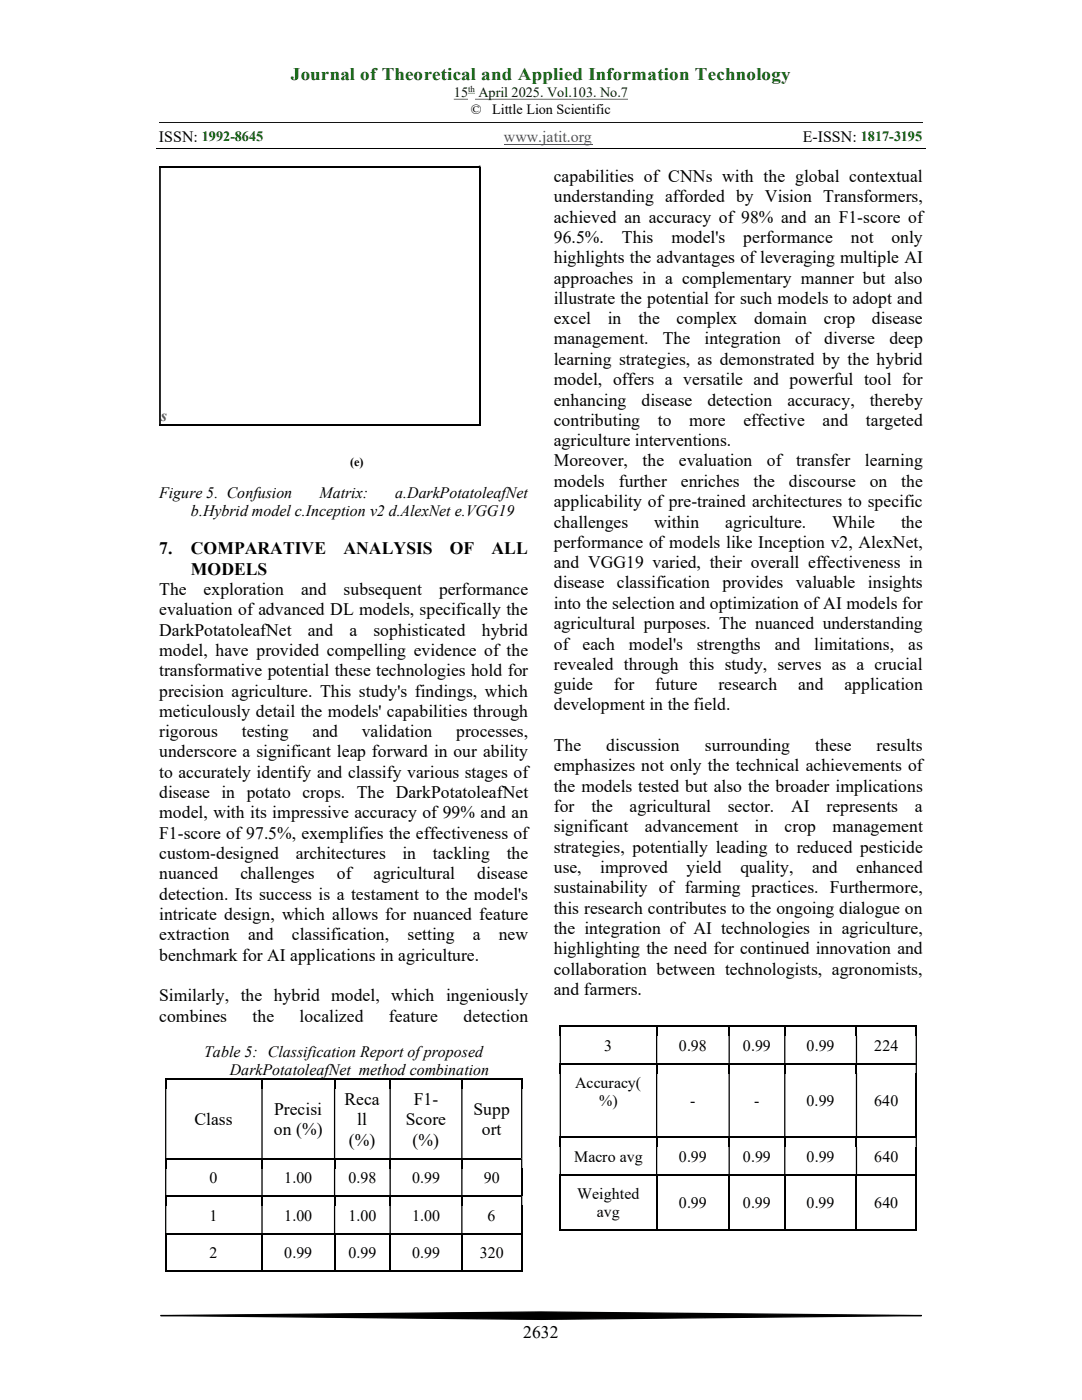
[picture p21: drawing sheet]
<svg xmlns="http://www.w3.org/2000/svg" width="216mm" height="279mm" viewBox="0 0 216 279" stroke-linecap="round" stroke-linejoin="round" font-family="sans-serif">
<defs><g id="words">
<text font-size="3.5" fill="#060" x="58" y="16">Journal of Theoretical and Applied Information Technology</text>
<g font-size="3.5">
<text x="110.5" y="36.3">capabilities of CNNs with the global contextual</text>
<text x="110.5" y="40.4">understanding afforded by Vision Transformers,</text>
<text x="110.5" y="44.4">achieved an accuracy of 98% and an F1-score of</text>
<text x="110.5" y="48.5">96.5%.</text>
<text x="110.5" y="52.5">highlights the advantages of leveraging multiple AI</text>
<text x="124.1" y="48.5">This</text>
<text x="134" y="48.5">model's</text>
<text x="148.3" y="48.5">performance</text>
<text x="169.8" y="48.5">not</text>
<text x="177.9" y="48.5">only</text>
<text x="110.5" y="56.6">approaches in a complementary manner but also</text>
<text x="110.5" y="60.7">illustrate the potential for such models to adopt and</text>
<text x="110.5" y="64.7">excel</text>
<text x="121.3" y="64.7">in</text>
<text x="127.4" y="64.7">the</text>
<text x="135" y="64.7">complex</text>
<text x="150.5" y="64.7">domain</text>
<text x="164.4" y="64.7">crop</text>
<text x="174" y="64.7">disease</text>
<text x="110.5" y="68.7">management.</text>
<text x="132.3" y="68.7">The</text>
<text x="140.6" y="68.7">integration</text>
<text x="158.7" y="68.7">of</text>
<text x="164.5" y="68.7">diverse</text>
<text x="177.5" y="68.7">deep</text>
<text x="110.5" y="72.8">learning strategies, as demonstrated by the hybrid</text>
<text x="110.5" y="76.9">model, offers a versatile and powerful tool for</text>
<text x="110.5" y="80.9">enhancing</text>
<text x="128" y="80.9">disease</text>
<text x="141.2" y="80.9">detection</text>
<text x="157.1" y="80.9">accuracy,</text>
<text x="173.6" y="80.9">thereby</text>
<text x="110.5" y="85">contributing</text>
<text x="110.5" y="89.1">agriculture interventions.</text>
<text x="131.3" y="85">to</text>
<text x="137.5" y="85">more</text>
<text x="148.3" y="85">effective</text>
<text x="164.2" y="85">and</text>
<text x="172.8" y="85">targeted</text>
<text x="110.5" y="93.1">Moreover,</text>
<text x="128.2" y="93.1">the</text>
<text x="135.4" y="93.1">evaluation</text>
<text x="153" y="93.1">of</text>
<text x="158.9" y="93.1">transfer</text>
<text x="172.6" y="93.1">learning</text>
<text x="110.5" y="97.2">models</text>
<text x="110.5" y="101.2">applicability of pre-trained architectures to specific</text>
<text x="123.5" y="97.2">further</text>
<text x="135.9" y="97.2">enriches</text>
<text x="150.4" y="97.2">the</text>
<text x="157.4" y="97.2">discourse</text>
<text x="173.5" y="97.2">on</text>
<text x="179.8" y="97.2">the</text>
<text x="110.5" y="105.3">challenges</text>
<text x="130.5" y="105.3">within</text>
<text x="144.7" y="105.3">agriculture.</text>
<text x="166" y="105.3">While</text>
<text x="179.8" y="105.3">the</text>
<text x="31.7" y="110.6">7.</text>
<text x="38.1" y="110.6">COMPARATIVE</text>
<text x="68.5" y="110.6">ANALYSIS</text>
<text x="89.8" y="110.6">OF</text>
<text x="98.1" y="110.6">ALL</text>
<text x="110.5" y="109.3">performance of models like Inception v2, AlexNet,</text>
<text x="110.5" y="113.4">and VGG19 varied, their overall effectiveness in</text>
<text x="31.7" y="118.7">The</text>
<text x="38.1" y="114.7">MODELS</text>
<text x="40.6" y="118.7">exploration</text>
<text x="60.1" y="118.7">and</text>
<text x="68.5" y="118.7">subsequent</text>
<text x="87.6" y="118.7">performance</text>
<text x="110.5" y="117.4">disease</text>
<text x="123.1" y="117.4">classification</text>
<text x="144.2" y="117.4">provides</text>
<text x="158.8" y="117.4">valuable</text>
<text x="173.2" y="117.4">insights</text>
<text x="31.7" y="122.8">evaluation of advanced DL models, specifically the</text>
<text x="110.5" y="121.5">into the selection and optimization of AI models for</text>
<text x="110.5" y="125.6">agricultural purposes. The nuanced understanding</text>
<text x="31.7" y="126.8">DarkPotatoleafNet</text>
<text x="31.7" y="130.9">model, have provided compelling evidence of the</text>
<text x="61.4" y="126.8">and</text>
<text x="69.7" y="126.8">a</text>
<text x="74.5" y="126.8">sophisticated</text>
<text x="96.1" y="126.8">hybrid</text>
<text x="110.5" y="129.6">of each</text>
<text x="125.5" y="129.6">model's</text>
<text x="139.1" y="129.6">strengths</text>
<text x="154.6" y="129.6">and</text>
<text x="162.5" y="129.6">limitations,</text>
<text x="181.2" y="129.6">as</text>
<text x="31.7" y="135">transformative potential these technologies hold for</text>
<text x="110.5" y="133.7">revealed through this study, serves as a crucial</text>
<text x="110.5" y="137.7">guide</text>
<text x="122.5" y="137.7">for</text>
<text x="130.8" y="137.7">future</text>
<text x="143.3" y="137.7">research</text>
<text x="159.2" y="137.7">and</text>
<text x="168.5" y="137.7">application</text>
<text x="31.7" y="139">precision agriculture. This study's findings, which</text>
<text x="31.7" y="143">meticulously detail the models' capabilities through</text>
<text x="110.5" y="141.8">development in the field.</text>
<text x="31.7" y="147.1">rigorous</text>
<text x="48.3" y="147.1">testing</text>
<text x="62.4" y="147.1">and</text>
<text x="72.2" y="147.1">validation</text>
<text x="91" y="147.1">processes,</text>
<text x="110.5" y="149.9">The</text>
<text x="121" y="149.9">discussion</text>
<text x="140.6" y="149.9">surrounding</text>
<text x="162.7" y="149.9">these</text>
<text x="174.9" y="149.9">results</text>
<text x="31.7" y="151.2">underscore a significant leap forward in our ability</text>
<text x="31.7" y="155.2">to accurately identify and classify various stages of</text>
<text x="110.5" y="154">emphasizes not only the technical achievements of</text>
<text x="31.7" y="159.3">disease in potato crops. The DarkPotatoleafNet</text>
<text x="110.5" y="158">the models tested but also the broader implications</text>
<text x="31.7" y="163.3">model, with its impressive accuracy of 99% and an</text>
<text x="31.7" y="167.4">F1-score of 97.5%, exemplifies the effectiveness of</text>
<text x="110.5" y="162.1">for</text>
<text x="110.5" y="166.1">significant</text>
<text x="118" y="162.1">the</text>
<text x="125.6" y="162.1">agricultural</text>
<text x="128.7" y="166.1">advancement</text>
<text x="145.2" y="162.1">sector.</text>
<text x="150.5" y="166.1">in</text>
<text x="156.6" y="166.1">crop</text>
<text x="157.8" y="162.1">AI</text>
<text x="164.9" y="162.1">represents</text>
<text x="166.1" y="166.1">management</text>
<text x="182.5" y="162.1">a</text>
<text x="31.7" y="171.4">custom-designed</text>
<text x="59" y="171.4">architectures</text>
<text x="80.3" y="171.4">in</text>
<text x="86.4" y="171.4">tackling</text>
<text x="101.1" y="171.4">the</text>
<text x="110.5" y="170.2">strategies, potentially leading to reduced pesticide</text>
<text x="31.7" y="175.5">nuanced</text>
<text x="31.7" y="179.6">detection. Its success is a testament to the model's</text>
<text x="48" y="175.5">challenges</text>
<text x="67.2" y="175.5">of</text>
<text x="74.5" y="175.5">agricultural</text>
<text x="95.2" y="175.5">disease</text>
<text x="110.5" y="174.2">use,</text>
<text x="110.5" y="178.3">sustainability of farming practices. Furthermore,</text>
<text x="119.7" y="174.2">improved</text>
<text x="137" y="174.2">yield</text>
<text x="147.7" y="174.2">quality,</text>
<text x="162" y="174.2">and</text>
<text x="170.8" y="174.2">enhanced</text>
<text x="31.7" y="183.6">intricate design, which allows for nuanced feature</text>
<text x="110.5" y="182.4">this research contributes to the ongoing dialogue on</text>
<text x="31.7" y="187.7">extraction</text>
<text x="31.7" y="191.7">benchmark for AI applications in agriculture.</text>
<text x="49.5" y="187.7">and</text>
<text x="58.2" y="187.7">classification,</text>
<text x="81.3" y="187.7">setting</text>
<text x="94.4" y="187.7">a</text>
<text x="99.5" y="187.7">new</text>
<text x="110.5" y="186.4">the integration of AI technologies in agriculture,</text>
<text x="110.5" y="190.5">highlighting the need for continued innovation and</text>
<text x="110.5" y="194.5">collaboration between technologists, agronomists,</text>
<text x="31.7" y="199.9">Similarly, the hybrid model, which ingeniously</text>
<text x="31.7" y="203.9">combines</text>
<text x="50.4" y="203.9">the</text>
<text x="59.8" y="203.9">localized</text>
<text x="77.6" y="203.9">feature</text>
<text x="92.5" y="203.9">detection</text>
<text x="110.5" y="198.6">and farmers.</text>
<text x="68.7" y="220.6">Reca</text>
<text x="82.5" y="220.6">F1-</text>
<text x="38.8" y="224.6">Class</text>
<text x="54.7" y="226.6">on (%)</text>
<text x="54.7" y="222.6">Precisi</text>
<text x="71.3" y="224.6">ll</text>
<text x="81" y="224.6">Score</text>
<text x="94.5" y="222.6">Supp</text>
<text x="96.1" y="226.6">ort</text>
<text x="69.6" y="228.6">(%)</text>
<text x="82.3" y="228.6">(%)</text>
<text x="104.4" y="267">2632</text>
</g>
<g font-size="3.2">
<text x="31.7" y="28.4">ISSN: 1992-8645</text>
<text x="160.2" y="28.4">E-ISSN: 1817-3195</text>
<text x="31.7" y="99.3">Figure 5. Confusion</text>
<text x="63.7" y="99.3">Matrix:</text>
<text x="78.9" y="99.3">a.DarkPotatoleafNet</text>
<text x="38.1" y="103">b.Hybrid model c.Inception v2 d.AlexNet e.VGG19</text>
<text x="120.6" y="209.7">3</text>
<text x="135.5" y="209.7">0.98</text>
<text x="148.3" y="209.7">0.99</text>
<text x="161" y="209.7">0.99</text>
<text x="174.5" y="209.7">224</text>
<text x="40.7" y="210.9">Table 5: Classification Report of proposed</text>
<text x="45.8" y="214.5">DarkPotatoleafNet method combination</text>
<text x="114.8" y="217.1">Accuracy(</text>
<text x="119.5" y="220.8">%)</text>
<text x="137.7" y="220.8">-</text>
<text x="150.5" y="220.8">-</text>
<text x="161" y="220.8">0.99</text>
<text x="174.5" y="220.8">640</text>
<text x="114.6" y="231.9">Macro avg</text>
<text x="135.5" y="231.9">0.99</text>
<text x="148.3" y="231.9">0.99</text>
<text x="161" y="231.9">0.99</text>
<text x="174.5" y="231.9">640</text>
<text x="41.8" y="236.2">0</text>
<text x="56.7" y="236.2">1.00</text>
<text x="69.5" y="236.2">0.98</text>
<text x="82.2" y="236.2">0.99</text>
<text x="96.5" y="236.2">90</text>
<text x="115.2" y="239.3">Weighted</text>
<text x="41.8" y="243.6">1</text>
<text x="56.7" y="243.6">1.00</text>
<text x="69.5" y="243.6">1.00</text>
<text x="82.2" y="243.6">1.00</text>
<text x="97.3" y="243.6">6</text>
<text x="119.1" y="243">avg</text>
<text x="135.5" y="241.1">0.99</text>
<text x="148.2" y="241.1">0.99</text>
<text x="160.9" y="241.1">0.99</text>
<text x="174.4" y="241.1">640</text>
<text x="41.8" y="251.1">2</text>
<text x="56.7" y="251.1">0.99</text>
<text x="69.5" y="251.1">0.99</text>
<text x="82.2" y="251.1">0.99</text>
<text x="95.7" y="251.1">320</text>
</g>
<text font-size="3.2" fill="#00f" x="100.5" y="28.4">www.jatit.org</text>
<text font-size="3.2" fill="#58595b" x="32.1" y="83.9">s</text>
<g font-size="2.8" fill="#030">
<text x="90.6" y="19.4">15</text>
<text x="95.5" y="19.4">April 2025. Vol.103. No.7</text>
</g>
<g font-size="2.8">
<text x="93.9" y="22.7">©</text>
<text x="98.2" y="22.7">Little Lion Scientific</text>
</g>
<text font-size="2.5" x="69.9" y="93">(e)</text>
<text font-size="1.8" fill="#030" x="93.4" y="18.3">th</text>
</g></defs>
<path d="M90.6 19.7h2.8v.2h-2.8zM93.4 18.5l1.4 .1zM94.8 19.7h30.5v.2h-30.5z" fill-rule="evenodd" fill="#030"/>
<path d="M31.7 24.4h152.4" fill="none" stroke="#030" stroke-width=".2"/>
<path d="M100.5 28.8h17.7" fill="none" stroke="#00f" stroke-width=".2"/>
<path d="M31.2 29.5h153.5" fill="none" stroke="#000" stroke-width=".2"/>
<g fill="#000">
<path d="M95.5 33.1h.4v.3h-.4zM31.7 33.4h.4v51.2h-.4z" fill-rule="evenodd"/>
<path d="M32.9 217.3h.3v13.9h-.3zM52.2 217.3h.2v13.9h-.2zM66.6 217.3h.3v13.9h-.3zM77.7 217.3h.3v13.9h-.3zM92 217.3h.3v13.9h-.3zM104 217.3h.2v13.9h-.2z" fill-rule="evenodd"/>
<path d="M111.7 206.7h.2v5.4h-.2zM130.9 206.7h.2v5.4h-.2zM145.4 206.7h.2v5.4h-.2zM156.5 206.7h.2v5.4h-.2zM170.8 206.7h.2v5.4h-.2zM182.7 206.7h.3v5.4h-.3z" fill-rule="evenodd"/>
<path d="M182.7 212.1h.3v2.1h-.3zM111.7 214.2h.2v12.7h-.2zM130.9 214.2h.2v12.7h-.2zM145.4 214.2h.2v12.7h-.2zM156.5 214.2h.2v12.7h-.2zM170.8 214.2h.2v12.7h-.2z" fill-rule="evenodd"/>
<path d="M104 231.2h.2v2h-.2zM32.9 233.2h.3v5.4h-.3zM52.2 233.2h.2v5.4h-.2zM66.6 233.2h.3v5.4h-.3zM77.7 233.2h.3v5.4h-.3zM92 233.2h.3v5.4h-.3z" fill-rule="evenodd"/>
<path d="M104 238.6h.2v2.1h-.2zM32.9 240.7h.3v5.4h-.3zM52.2 240.7h.2v5.4h-.2zM66.6 240.7h.3v5.4h-.3zM77.7 240.7h.3v5.4h-.3zM92 240.7h.3v5.4h-.3z" fill-rule="evenodd"/>
<path d="M182.7 226.9h.3v2h-.3zM111.7 228.9h.2v5.4h-.2zM130.9 228.9h.2v5.4h-.2zM145.4 228.9h.2v5.4h-.2zM156.5 228.9h.2v5.4h-.2zM170.8 228.9h.2v5.4h-.2z" fill-rule="evenodd"/>
<path d="M32 262.6l76-.8 75.9 .8-75.9 .7z" fill-rule="evenodd"/>
</g>
<g fill="none" stroke="#000" stroke-width=".25">
<path d="M33.1 215.2v2.1M33.2 215.3h19M52.3 215.2v2.1M52.4 215.3h14.2M66.8 215.2v2.1M66.9 215.3h10.8M77.9 215.2v2.1M78 215.3h14M92.2 215.2v2.1M92.3 215.3h11.7M104.1 215.2v2.1M111.8 204.7v2"/>
<path d="M111.8 212.1v2.1M111.9 204.8h19M111.9 212.3h19M131 204.7v2M131 212.1v2.1M131.1 204.8h14.3M131.1 212.3h14.3M145.5 204.7v2M145.5 212.1v2.1M145.6 204.8h10.9M145.6 212.3h10.9M156.6 204.7v2"/>
<path d="M156.6 212.1v2.1M156.7 204.8h14.1M156.7 212.3h14.1M170.9 204.7v2M170.9 212.1v2.1M171 204.8h11.7M171 212.3h11.7M182.8 204.7v2M182.8 214.2v12.7M33.1 231.2v2M33.1 238.6v2.1M33.2 231.3h19"/>
<path d="M33.2 238.8h19M52.3 231.2v2M52.3 238.6v2.1M52.4 231.3h14.2M52.4 238.8h14.2M66.8 231.2v2M66.8 238.6v2.1M66.9 231.3h10.8M66.9 238.8h10.8M77.9 231.2v2M77.9 238.6v2.1M78 231.3h14"/>
<path d="M78 238.8h14M92.2 231.2v2M92.2 238.6v2.1M92.3 231.3h11.7M92.3 238.8h11.7M104.1 233.2v5.4M111.8 226.9v2M111.8 234.3v11.4M111.9 227h19M111.9 234.4h19M131 226.9v2M131 234.3v11.4"/>
<path d="M131.1 227h14.3M131.1 234.4h14.3M145.5 226.9v2M145.5 234.3v11.4M145.6 227h10.9M145.6 234.4h10.9M156.6 226.9v2M156.6 234.3v11.4M156.7 227h14.1M156.7 234.4h14.1M170.9 226.9v2M170.9 234.3v11.4"/>
<path d="M171 227h11.7M171 234.4h11.7M182.8 228.9v16.8M32.9 253.7h19.3M33.1 246.1v7.7M33.2 246.2h19M52.3 246.1v7.7M52.4 246.2h14.2M52.4 253.7h14.2M66.8 246.1v7.7M66.9 246.2h10.8M66.9 253.7h10.8"/>
<path d="M77.9 246.1v7.7M78 246.2h14M78 253.7h14M92.2 246.1v7.7M92.3 246.2h11.7M92.3 253.7h11.7M104.1 240.7v13.1M111.7 245.5h19.2M131.1 245.5h14.3M145.6 245.5h10.9M156.7 245.5h14.1M171 245.5h11.7"/>
<path d="M32 262.6l76-.8 75.9 .8-75.9 .7z"/>
</g>
<path d="M31.7 33.2h63.8M95.7 33.4v51.2M31.7 84.8h63.8" fill="none" stroke="#000" stroke-width=".34"/>
<path d="M95.5 84.6h.4v.4h-.4zM104 253.5h.2v.3h-.2zM182.7 245.4h.3v.3h-.3z" fill="#000"/>
<use href="#words"/>
</svg>
